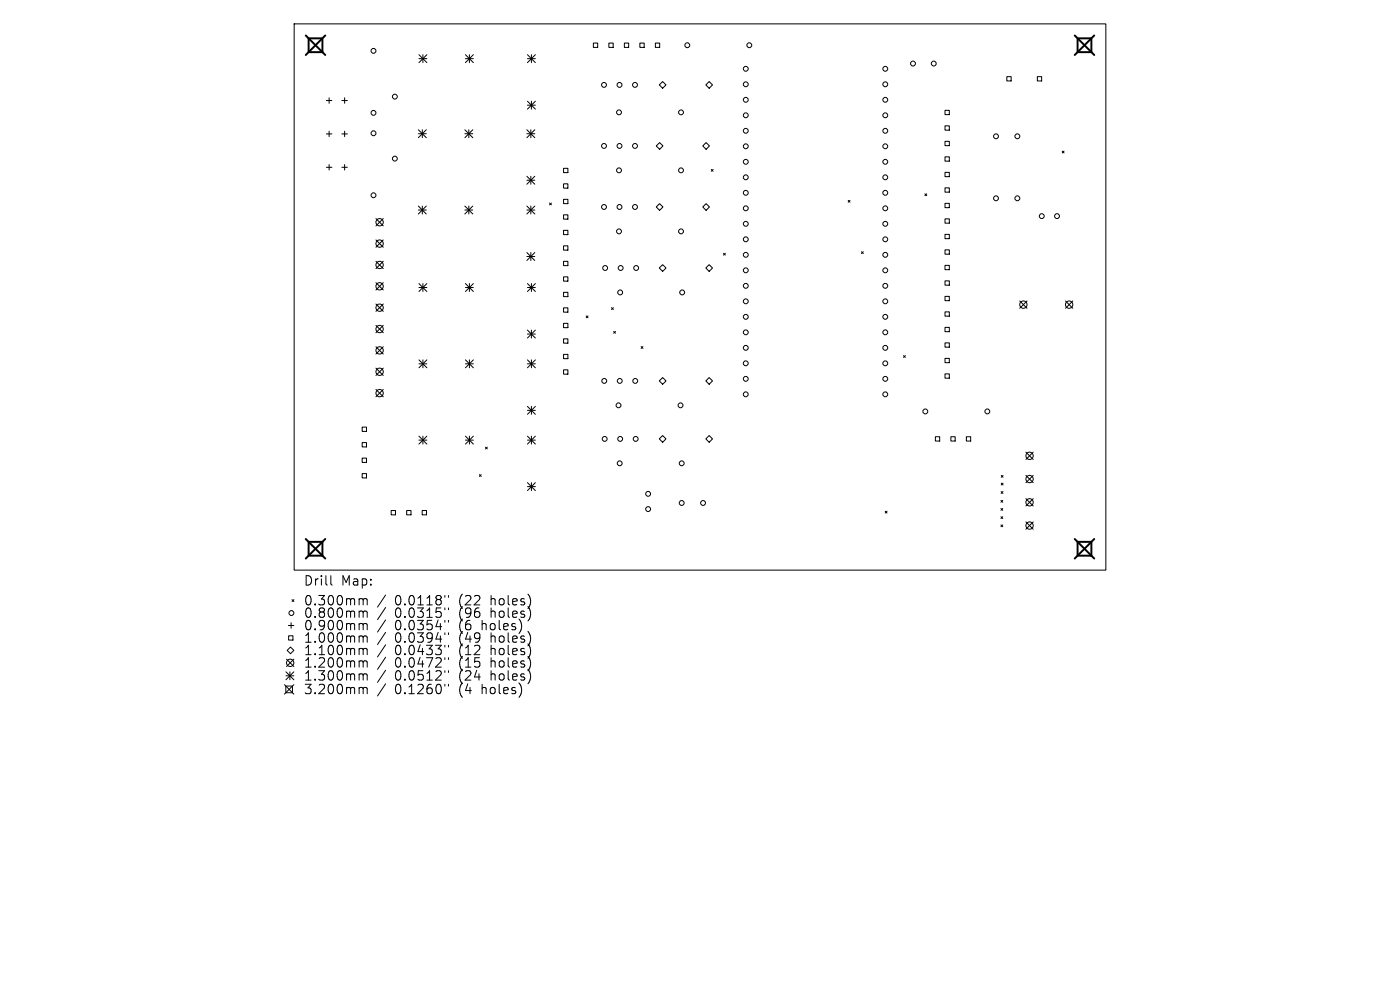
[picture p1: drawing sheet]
<svg xmlns="http://www.w3.org/2000/svg" width="297mm" height="210mm" viewBox="0 0 297 210" stroke-linecap="round" stroke-linejoin="round" font-family="sans-serif">
<defs><g id="words">
<g font-size="2.8">
<text x="64.3" y="124.5">Drill</text>
<text x="72.3" y="124.5">Map:</text>
<text x="64.3" y="128.7">0.300mm</text>
<text x="64.3" y="131.3">0.800mm</text>
<text x="83.8" y="128.7">0.0118&quot;</text>
<text x="83.8" y="131.3">0.0315&quot;</text>
<text x="97.5" y="128.7">(22</text>
<text x="97.5" y="131.3">(96</text>
<text x="104.4" y="128.7">holes)</text>
<text x="104.4" y="131.3">holes)</text>
<text x="64.3" y="134">0.900mm</text>
<text x="64.3" y="136.6">1.000mm</text>
<text x="83.8" y="134">0.0354&quot;</text>
<text x="83.8" y="136.6">0.0394&quot;</text>
<text x="97.5" y="134">(6</text>
<text x="97.5" y="136.6">(49</text>
<text x="102.5" y="134">holes)</text>
<text x="104.4" y="136.6">holes)</text>
<text x="64.3" y="139.3">1.100mm</text>
<text x="64.3" y="141.9">1.200mm</text>
<text x="83.8" y="139.3">0.0433&quot;</text>
<text x="83.8" y="141.9">0.0472&quot;</text>
<text x="97.5" y="139.3">(12</text>
<text x="97.5" y="141.9">(15</text>
<text x="104.4" y="139.3">holes)</text>
<text x="104.4" y="141.9">holes)</text>
<text x="64.3" y="144.7">1.300mm</text>
<text x="64.3" y="147.5">3.200mm</text>
<text x="83.8" y="144.7">0.0512&quot;</text>
<text x="83.8" y="147.5">0.1260&quot;</text>
<text x="97.5" y="144.7">(24</text>
<text x="97.5" y="147.5">(4</text>
<text x="102.5" y="147.5">holes)</text>
<text x="104.4" y="144.7">holes)</text>
</g>
</g></defs>
<g fill="none" stroke="#000" stroke-width=".21">
<path d="M62.4 5.1h172.2v115.8h-172.2zM88.9 11.6l1.7 1.7M88.9 12.4h1.7M89.7 11.6v1.7M90.6 11.6l-1.7 1.7M98.7 12.4h1.7M98.7 11.6l1.7 1.7M99.6 11.6v1.7M100.4 11.6l-1.7 1.7M111.9 12.4h1.7M111.9 11.6l1.7 1.7M112.7 11.6v1.7"/>
<path d="M113.6 11.6l-1.7 1.7M125.9 9.1h.9v1h-.9zM129.2 9.1h.9v1h-.9zM132.5 9.1h.9v1h-.9zM135.7 9.1h1v1h-1zM139 9.1h.9v1h-.9zM139.9 18l.7-.7 .7 .7-.7 .7zM149.7 18l.7-.7 .8 .7-.8 .7zM213.6 16.3h.9v.9h-.9zM220.1 16.3h.9v.9h-.9zM69.2 21.3h1.2M69.2 28.4h1.2"/>
<path d="M69.2 35.5h1.2M69.8 20.7v1.2M69.8 27.8v1.2M69.8 34.9v1.2M72.5 21.3h1.2M72.5 28.4h1.2M72.5 35.5h1.2M73.1 20.7v1.2M73.1 27.8v1.2M73.1 34.9v1.2M88.8 27.5l1.6 1.7M88.8 28.4h1.6"/>
<path d="M89.6 27.5v1.7M90.4 27.5l-1.6 1.7M98.6 28.4h1.7M98.6 27.5l1.7 1.7M99.5 27.5v1.7M100.3 27.5l-1.7 1.7M111.8 28.4h1.7M111.8 27.5l1.7 1.7M111.8 37.4l1.7 1.7M111.8 38.2h1.7M111.9 21.5l1.7 1.7M111.9 22.3h1.7"/>
<path d="M112.6 27.5v1.7M112.6 37.4v1.7M112.7 21.5v1.7M113.5 27.5l-1.7 1.7M113.5 37.4l-1.7 1.7M113.6 21.5l-1.7 1.7M119.6 35.7h.9v.9h-.9zM119.6 39h.9v.9h-.9zM139.2 31l.7-.8 .7 .8-.7 .7zM149.1 31l.7-.8 .7 .8-.7 .7zM150.9 35.9l.4 .4M151.3 35.9l-.4 .4"/>
<path d="M200.5 23.4h.9v.9h-.9zM200.5 26.7h.9v.9h-.9zM200.5 30h.9v.9h-.9zM200.5 33.3h.9v.9h-.9zM200.5 36.6h.9v.9h-.9zM200.5 39.8h.9v1h-.9zM225.3 32.1l.4 .3M225.7 32.1l-.4 .3M79.8 46.4l1.5 1.5M79.8 50.9l1.5 1.6M79.8 55.4l1.5 1.6M79.8 60l1.5 1.5"/>
<path d="M81.3 46.4l-1.5 1.5M81.3 50.9l-1.5 1.6M81.3 55.4l-1.5 1.6M81.3 60l-1.5 1.5M88.8 43.7l1.6 1.7M88.8 44.6h1.6M89.6 43.7v1.7M90.4 43.7l-1.6 1.7M98.6 44.6h1.7M98.6 43.7l1.7 1.7M99.5 43.7v1.7M100.3 43.7l-1.7 1.7"/>
<path d="M111.8 44.6h1.7M111.8 43.7l1.7 1.7M111.8 53.6l1.7 1.7M111.8 54.4h1.7M112.6 43.7v1.7M112.6 53.6v1.7M113.5 43.7l-1.7 1.7M113.5 53.6l-1.7 1.7M116.6 43.1l.4 .4M117 43.1l-.4 .4M119.6 42.3h.9v.9h-.9zM119.6 45.6h.9v.9h-.9z"/>
<path d="M119.6 48.9h.9v.9h-.9zM119.6 52.1h.9v1h-.9zM119.6 55.4h.9v1h-.9zM119.6 58.7h.9v.9h-.9zM139.2 43.9l.7-.7 .7 .7-.7 .7zM139.9 56.9l.7-.8 .7 .8-.7 .7zM149.1 43.9l.7-.7 .7 .7-.7 .7zM149.7 56.9l.7-.8 .8 .8-.8 .7zM153.5 53.7l.4 .4M153.9 53.7l-.4 .4M179.9 42.5l.4 .4M180.3 42.5l-.4 .4"/>
<path d="M182.8 53.4l.3 .4M183.1 53.4l-.3 .4M196.2 41.1l.4 .4M196.6 41.1l-.4 .4M200.5 43.1h.9v1h-.9zM200.5 46.4h.9v.9h-.9zM200.5 49.7h.9v.9h-.9zM200.5 53h.9v.9h-.9zM200.5 56.3h.9v.9h-.9zM200.5 59.6h.9v.9h-.9zM79.8 64.5l1.5 1.5M79.8 69l1.5 1.6"/>
<path d="M79.8 73.6l1.5 1.5M79.8 78.1l1.5 1.5M81.3 64.5l-1.5 1.5M81.3 69l-1.5 1.6M81.3 73.6l-1.5 1.5M81.3 78.1l-1.5 1.5M88.9 60.2l1.7 1.6M88.9 61h1.7M88.9 76.3l1.7 1.7M88.9 77.2h1.7M89.7 60.2v1.6M89.7 76.3v1.7"/>
<path d="M90.6 60.2l-1.7 1.6M90.6 76.3l-1.7 1.7M98.7 61h1.7M98.7 77.2h1.7M98.7 60.2l1.7 1.6M98.7 76.3l1.7 1.7M99.6 60.2v1.6M99.6 76.3v1.7M100.4 60.2l-1.7 1.6M100.4 76.3l-1.7 1.7M111.9 61h1.7M111.9 77.2h1.7"/>
<path d="M111.9 60.2l1.7 1.6M111.9 70l1.7 1.7M111.9 70.9h1.7M111.9 76.3l1.7 1.7M112.7 60.2v1.6M112.7 70v1.7M112.7 76.3v1.7M113.6 60.2l-1.7 1.6M113.6 70l-1.7 1.7M113.6 76.3l-1.7 1.7M119.6 62h.9v.9h-.9zM119.6 65.3h.9v.9h-.9z"/>
<path d="M119.6 68.6h.9v.9h-.9zM119.6 71.9h.9v.9h-.9zM119.6 75.2h.9v.9h-.9zM119.6 78.5h.9v.9h-.9zM124.4 67l.3 .4M124.7 67l-.3 .4M129.7 65.3l.4 .4M130.1 65.3l-.4 .4M130.2 70.3l.4 .4M130.6 70.3l-.4 .4M136 73.5l.4 .4M136.4 73.5l-.4 .4"/>
<path d="M191.7 75.4l.4 .4M192.1 75.4l-.4 .4M200.5 62.9h.9v.9h-.9zM200.5 66.2h.9v.9h-.9zM200.5 69.4h.9v1h-.9zM200.5 72.7h.9v.9h-.9zM200.5 76h.9v.9h-.9zM200.5 79.3h.9v.9h-.9zM216.3 63.8l1.6 1.6M217.9 63.8l-1.6 1.6M226 63.8l1.6 1.6M227.6 63.8l-1.6 1.6"/>
<path d="M76.8 90.6h1v.9h-1zM76.8 93.9h1v.9h-1zM76.8 97.2h1v.9h-1zM79.8 82.6l1.5 1.6M81.3 82.6l-1.5 1.6M88.9 92.5l1.7 1.7M88.9 93.4h1.7M89.7 92.5v1.7M90.6 92.5l-1.7 1.7M98.7 93.4h1.7M98.7 92.5l1.7 1.7M99.6 92.5v1.7"/>
<path d="M100.4 92.5l-1.7 1.7M103 94.9l.4 .3M103.4 94.9l-.4 .3M111.9 93.4h1.7M111.9 86.2l1.7 1.7M111.9 87h1.7M111.9 92.5l1.7 1.7M112.7 86.2v1.7M112.7 92.5v1.7M113.6 86.2l-1.7 1.7M113.6 92.5l-1.7 1.7M139.9 80.8l.7-.7 .7 .7-.7 .7z"/>
<path d="M139.9 93.1l.7-.7 .7 .7-.7 .7zM149.7 80.8l.7-.7 .8 .7-.8 .7zM149.7 93.1l.7-.7 .8 .7-.8 .7zM198.4 92.6h.9v1h-.9zM201.7 92.6h.9v1h-.9zM205 92.6h.9v1h-.9zM217.6 95.9l1.6 1.6M219.2 95.9l-1.6 1.6M76.8 100.5h1v.9h-1zM83 108.3h.9v.9h-.9zM86.3 108.3h.9v.9h-.9zM89.6 108.3h.9v.9h-.9z"/>
<path d="M101.7 100.7l.4 .4M102.1 100.7l-.4 .4M111.9 102.4l1.7 1.7M111.9 103.2h1.7M112.7 102.4v1.7M113.6 102.4l-1.7 1.7M187.8 108.4l.4 .4M188.2 108.4l-.4 .4M212.3 106.2l.4 .3M212.3 107.9l.4 .4M212.3 109.6l.4 .4M212.3 111.3l.4 .4"/>
<path d="M212.4 104.3l.4 .4M212.4 100.9l.4 .3M212.4 102.5l.4 .4M212.7 106.2l-.4 .3M212.7 107.9l-.4 .4M212.7 109.6l-.4 .4M212.7 111.3l-.4 .4M212.8 104.3l-.4 .4M212.8 100.9l-.4 .3M212.8 102.5l-.4 .4M217.6 100.8l1.6 1.6M217.6 105.8l1.6 1.5"/>
<path d="M217.6 110.7l1.6 1.6M219.2 100.8l-1.6 1.6M219.2 105.8l-1.6 1.5M219.2 110.7l-1.6 1.6M60.8 139.8l1.5 1.6M60.9 138l.7-.7 .7 .7-.7 .7zM61.2 132.7h1.1M61.2 134.9h.9v.9h-.9zM61.8 132.1v1.2M62 127.2l.3 .4M62.3 127.2l-.3 .4M62.3 139.8l-1.5 1.6"/>
<path d="M70.2 122.1v1.7l.3 .3M76.5 127h.3l.2 .3M76.5 129.6l.4 .1 .1 .2M76.5 132.3h.3l.2 .3M76.5 134.9h.3l.2 .3M76.5 137.5h.3l.2 .3M77 127.3l.3-.3 .5 .1 .1 1.2M77 127.3v1M77 129.9v1.1M77 132.6v1M77 135.2v1M77 137.8v1.1"/>
<path d="M77 129.9l.3-.3 .5 .1 .1 1.3M77 132.6l.3-.3 .5 .1 .1 1.2M77 135.2l.3-.3 .5 .1 .1 1.2M77 137.8l.3-.3 .5 .1 .1 1.3M81.8 126.2l-1.7 2.6M81.8 128.9l-1.7 2.5M81.8 131.5l-1.7 2.6M81.8 134.1l-1.7 2.6M81.8 136.8l-1.7 2.6M81.8 139.4l-1.7 2.6M94.4 126.3v.4M94.4 129v.3"/>
<path d="M94.4 131.6v.4M94.4 134.2v.4M94.4 136.9v.4M94.4 139.5v.4M95.1 126.3v.4M95.1 129v.3M95.1 131.6v.4M95.1 134.2v.4M95.1 136.9v.4M95.1 139.5v.4M60.3 145.2l2 2M60.6 145.5h1.4v1.4h-1.4z"/>
<path d="M60.7 142.5l1.6 1.7M60.7 143.4h1.6M61.5 142.5v1.7M62.3 142.5l-1.6 1.7M62.3 145.2l-2 2M76.5 140.2h.3l.2 .3M76.5 142.9h.3l.2 .3M76.5 145.8h.3l.2 .3M77 140.5v1M77 143.2v1.1M77 146.1v1.1M77 140.5l.3-.3 .5 .1 .1 1.2"/>
<path d="M77 143.2l.3-.3 .5 .1 .1 1.3M77 146.1l.3-.3 .5 .1 .1 1.3M81.8 142.2l-1.7 2.5M81.8 145.1l-1.7 2.5M94.4 142.3v.4M94.4 145.2v.3M95.1 142.3v.4M95.1 145.2v.3"/>
<circle cx="79.2" cy="10.8" r=".52"/>
<circle cx="128.1" cy="18" r=".52"/>
<circle cx="131.4" cy="18" r=".52"/>
<circle cx="134.7" cy="18" r=".52"/>
<circle cx="145.8" cy="9.6" r=".52"/>
<circle cx="158.2" cy="14.6" r=".52"/>
<circle cx="158.2" cy="17.9" r=".52"/>
<circle cx="159" cy="9.6" r=".52"/>
<circle cx="187.8" cy="14.6" r=".52"/>
<circle cx="187.8" cy="17.9" r=".52"/>
<circle cx="193.7" cy="13.5" r=".52"/>
<circle cx="198.1" cy="13.5" r=".52"/>
<circle cx="79.2" cy="23.9" r=".52"/>
<circle cx="79.2" cy="28.3" r=".52"/>
<circle cx="83.8" cy="33.7" r=".52"/>
<circle cx="83.8" cy="20.5" r=".52"/>
<circle cx="128.1" cy="31" r=".52"/>
<circle cx="131.3" cy="23.8" r=".52"/>
<circle cx="131.3" cy="36.1" r=".52"/>
<circle cx="131.4" cy="31" r=".52"/>
<circle cx="134.7" cy="31" r=".52"/>
<circle cx="144.5" cy="23.8" r=".52"/>
<circle cx="144.5" cy="36.1" r=".52"/>
<circle cx="158.2" cy="37.6" r=".52"/>
<circle cx="158.2" cy="24.5" r=".52"/>
<circle cx="158.2" cy="21.2" r=".52"/>
<circle cx="158.2" cy="31" r=".52"/>
<circle cx="158.2" cy="27.7" r=".52"/>
<circle cx="158.2" cy="34.3" r=".52"/>
<circle cx="187.8" cy="37.6" r=".52"/>
<circle cx="187.8" cy="31" r=".52"/>
<circle cx="187.8" cy="21.2" r=".52"/>
<circle cx="187.8" cy="24.5" r=".52"/>
<circle cx="187.8" cy="34.3" r=".52"/>
<circle cx="187.8" cy="27.7" r=".52"/>
<circle cx="211.3" cy="28.9" r=".52"/>
<circle cx="215.8" cy="28.9" r=".52"/>
<circle cx="79.2" cy="41.4" r=".52"/>
<circle cx="80.5" cy="47.1" r=".78"/>
<circle cx="80.5" cy="51.7" r=".78"/>
<circle cx="80.5" cy="56.2" r=".78"/>
<circle cx="128.1" cy="43.9" r=".52"/>
<circle cx="128.4" cy="56.9" r=".52"/>
<circle cx="131.3" cy="49.1" r=".52"/>
<circle cx="131.4" cy="43.9" r=".52"/>
<circle cx="131.7" cy="56.9" r=".52"/>
<circle cx="134.7" cy="43.9" r=".52"/>
<circle cx="135" cy="56.9" r=".52"/>
<circle cx="144.5" cy="49.1" r=".52"/>
<circle cx="158.2" cy="47.5" r=".52"/>
<circle cx="158.2" cy="44.2" r=".52"/>
<circle cx="158.2" cy="57.3" r=".52"/>
<circle cx="158.2" cy="40.9" r=".52"/>
<circle cx="158.2" cy="50.8" r=".52"/>
<circle cx="158.2" cy="54.1" r=".52"/>
<circle cx="187.8" cy="47.5" r=".52"/>
<circle cx="187.8" cy="44.2" r=".52"/>
<circle cx="187.8" cy="57.3" r=".52"/>
<circle cx="187.8" cy="40.9" r=".52"/>
<circle cx="187.8" cy="50.8" r=".52"/>
<circle cx="187.8" cy="54.1" r=".52"/>
<circle cx="211.3" cy="42.1" r=".52"/>
<circle cx="215.8" cy="42.1" r=".52"/>
<circle cx="221" cy="45.8" r=".52"/>
<circle cx="224.2" cy="45.8" r=".52"/>
<circle cx="80.5" cy="60.7" r=".78"/>
<circle cx="80.5" cy="65.3" r=".78"/>
<circle cx="80.5" cy="69.8" r=".78"/>
<circle cx="80.5" cy="74.3" r=".78"/>
<circle cx="80.5" cy="78.9" r=".78"/>
<circle cx="131.6" cy="62" r=".52"/>
<circle cx="144.7" cy="62" r=".52"/>
<circle cx="158.2" cy="77.1" r=".52"/>
<circle cx="158.2" cy="73.8" r=".52"/>
<circle cx="158.2" cy="63.9" r=".52"/>
<circle cx="158.2" cy="67.2" r=".52"/>
<circle cx="158.2" cy="70.5" r=".52"/>
<circle cx="158.2" cy="60.6" r=".52"/>
<circle cx="187.8" cy="73.8" r=".52"/>
<circle cx="187.8" cy="67.2" r=".52"/>
<circle cx="187.8" cy="60.6" r=".52"/>
<circle cx="187.8" cy="77.1" r=".52"/>
<circle cx="187.8" cy="63.9" r=".52"/>
<circle cx="187.8" cy="70.5" r=".52"/>
<circle cx="217.1" cy="64.6" r=".78"/>
<circle cx="226.8" cy="64.6" r=".78"/>
<circle cx="80.5" cy="83.4" r=".78"/>
<circle cx="128.2" cy="80.8" r=".52"/>
<circle cx="128.3" cy="93.1" r=".52"/>
<circle cx="131.2" cy="86" r=".52"/>
<circle cx="131.5" cy="98.3" r=".52"/>
<circle cx="131.5" cy="80.8" r=".52"/>
<circle cx="131.6" cy="93.1" r=".52"/>
<circle cx="134.8" cy="80.8" r=".52"/>
<circle cx="134.9" cy="93.1" r=".52"/>
<circle cx="144.4" cy="86" r=".52"/>
<circle cx="144.6" cy="98.3" r=".52"/>
<circle cx="158.2" cy="80.4" r=".52"/>
<circle cx="158.2" cy="83.6" r=".52"/>
<circle cx="187.8" cy="80.4" r=".52"/>
<circle cx="187.8" cy="83.7" r=".52"/>
<circle cx="196.3" cy="87.3" r=".52"/>
<circle cx="209.5" cy="87.3" r=".52"/>
<circle cx="218.4" cy="96.7" r=".78"/>
<circle cx="137.5" cy="104.8" r=".52"/>
<circle cx="137.5" cy="108" r=".52"/>
<circle cx="144.6" cy="106.7" r=".52"/>
<circle cx="149.1" cy="106.7" r=".52"/>
<circle cx="218.4" cy="106.6" r=".78"/>
<circle cx="218.4" cy="111.5" r=".78"/>
<circle cx="218.4" cy="101.6" r=".78"/>
<circle cx="61.8" cy="130" r=".52"/>
<circle cx="61.6" cy="140.6" r=".78"/>
</g>
<path d="M64.9 7.5l4.1 4.2M65.5 8.1h2.9v3h-2.9zM69 7.5l-4.1 4.2M228 7.5l4.1 4.2M228.6 8.1h2.9v3h-2.9zM232.1 7.5l-4.1 4.2M64.9 114.3l4.1 4.2M65.5 114.9h2.9v3h-2.9zM69 114.3l-4.1 4.2M228 114.3l4.1 4.2M228.6 114.9h2.9v3h-2.9zM232.1 114.3l-4.1 4.2" fill="none" stroke="#000" stroke-width=".41"/>
<use href="#words"/>
</svg>
